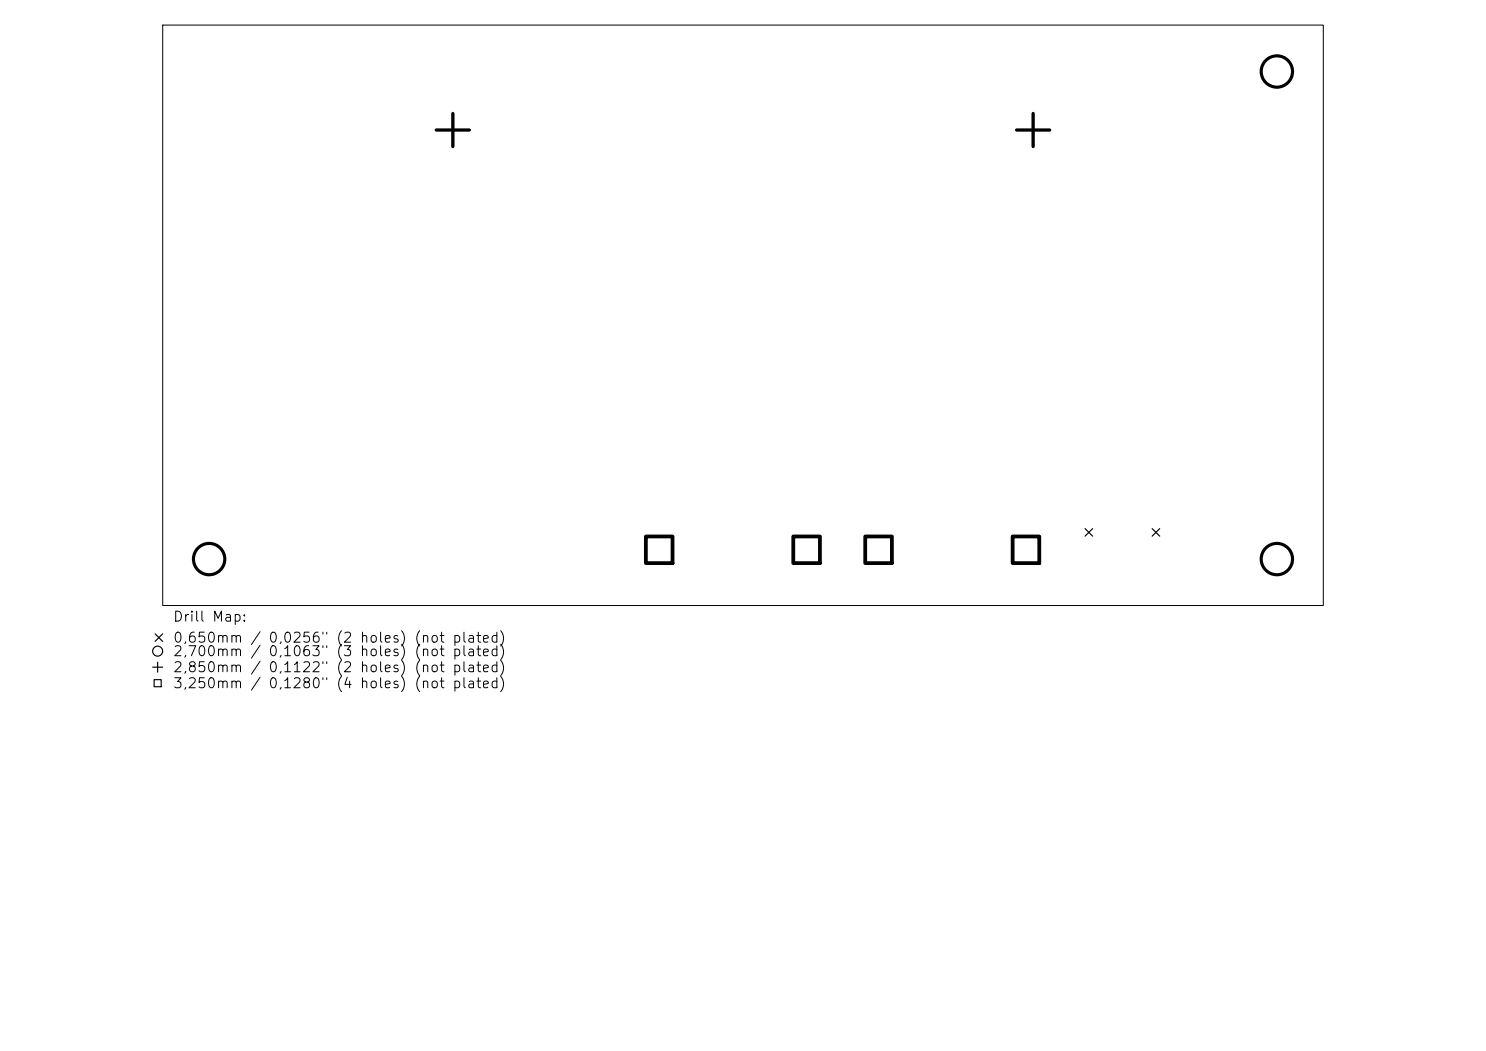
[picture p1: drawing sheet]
<svg xmlns="http://www.w3.org/2000/svg" width="297mm" height="210mm" viewBox="0 0 297 210" stroke-linecap="round" stroke-linejoin="round" font-family="sans-serif">
<defs><g id="words">
<g font-size="2">
<text x="34.4" y="124.7">Drill Map:</text>
<text x="34.4" y="128.9">0,650mm / 0,0256&quot; (2 holes) (not plated)</text>
<text x="34.4" y="131.6">2,700mm / 0,1063&quot; (3 holes) (not plated)</text>
<text x="34.4" y="134.8">2,850mm / 0,1122&quot; (2 holes) (not plated)</text>
<text x="34.4" y="138">3,250mm / 0,1280&quot; (4 holes) (not plated)</text>
</g>
</g></defs>
<path d="M32.5 5h232v116h-232z" fill="none" stroke="#000" stroke-width=".2"/>
<g fill="none" stroke="#000" stroke-width=".23">
<path d="M216.9 105.6l1.5 1.5M218.4 105.6l-1.5 1.5M230.3 105.6l1.5 1.5M231.8 105.6l-1.5 1.5M30.5 133.3h2M30.8 135.8h1.4v1.4h-1.4zM31 126.7l1.5 1.5M31.5 132.3v2M32.5 126.7l-1.5 1.5"/>
<circle cx="31.5" cy="130.1" r="1"/>
</g>
<g fill="none" stroke="#000" stroke-width=".63">
<circle cx="255.2" cy="14.3" r="3.1"/>
<circle cx="41.8" cy="111.7" r="3.1"/>
<circle cx="255.2" cy="111.7" r="3.1"/>
</g>
<path d="M87.2 26h6.6M90.5 22.7v6.6M203.2 26h6.6M206.5 22.7v6.6" fill="none" stroke="#000" stroke-width=".66"/>
<path d="M129.1 107.2h5.3v5.3h-5.3zM158.5 107.2h5.4v5.3h-5.4zM172.9 107.2h5.4v5.3h-5.4zM202.4 107.2h5.3v5.3h-5.3z" fill="none" stroke="#000" stroke-width=".75"/>
<use href="#words"/>
</svg>
